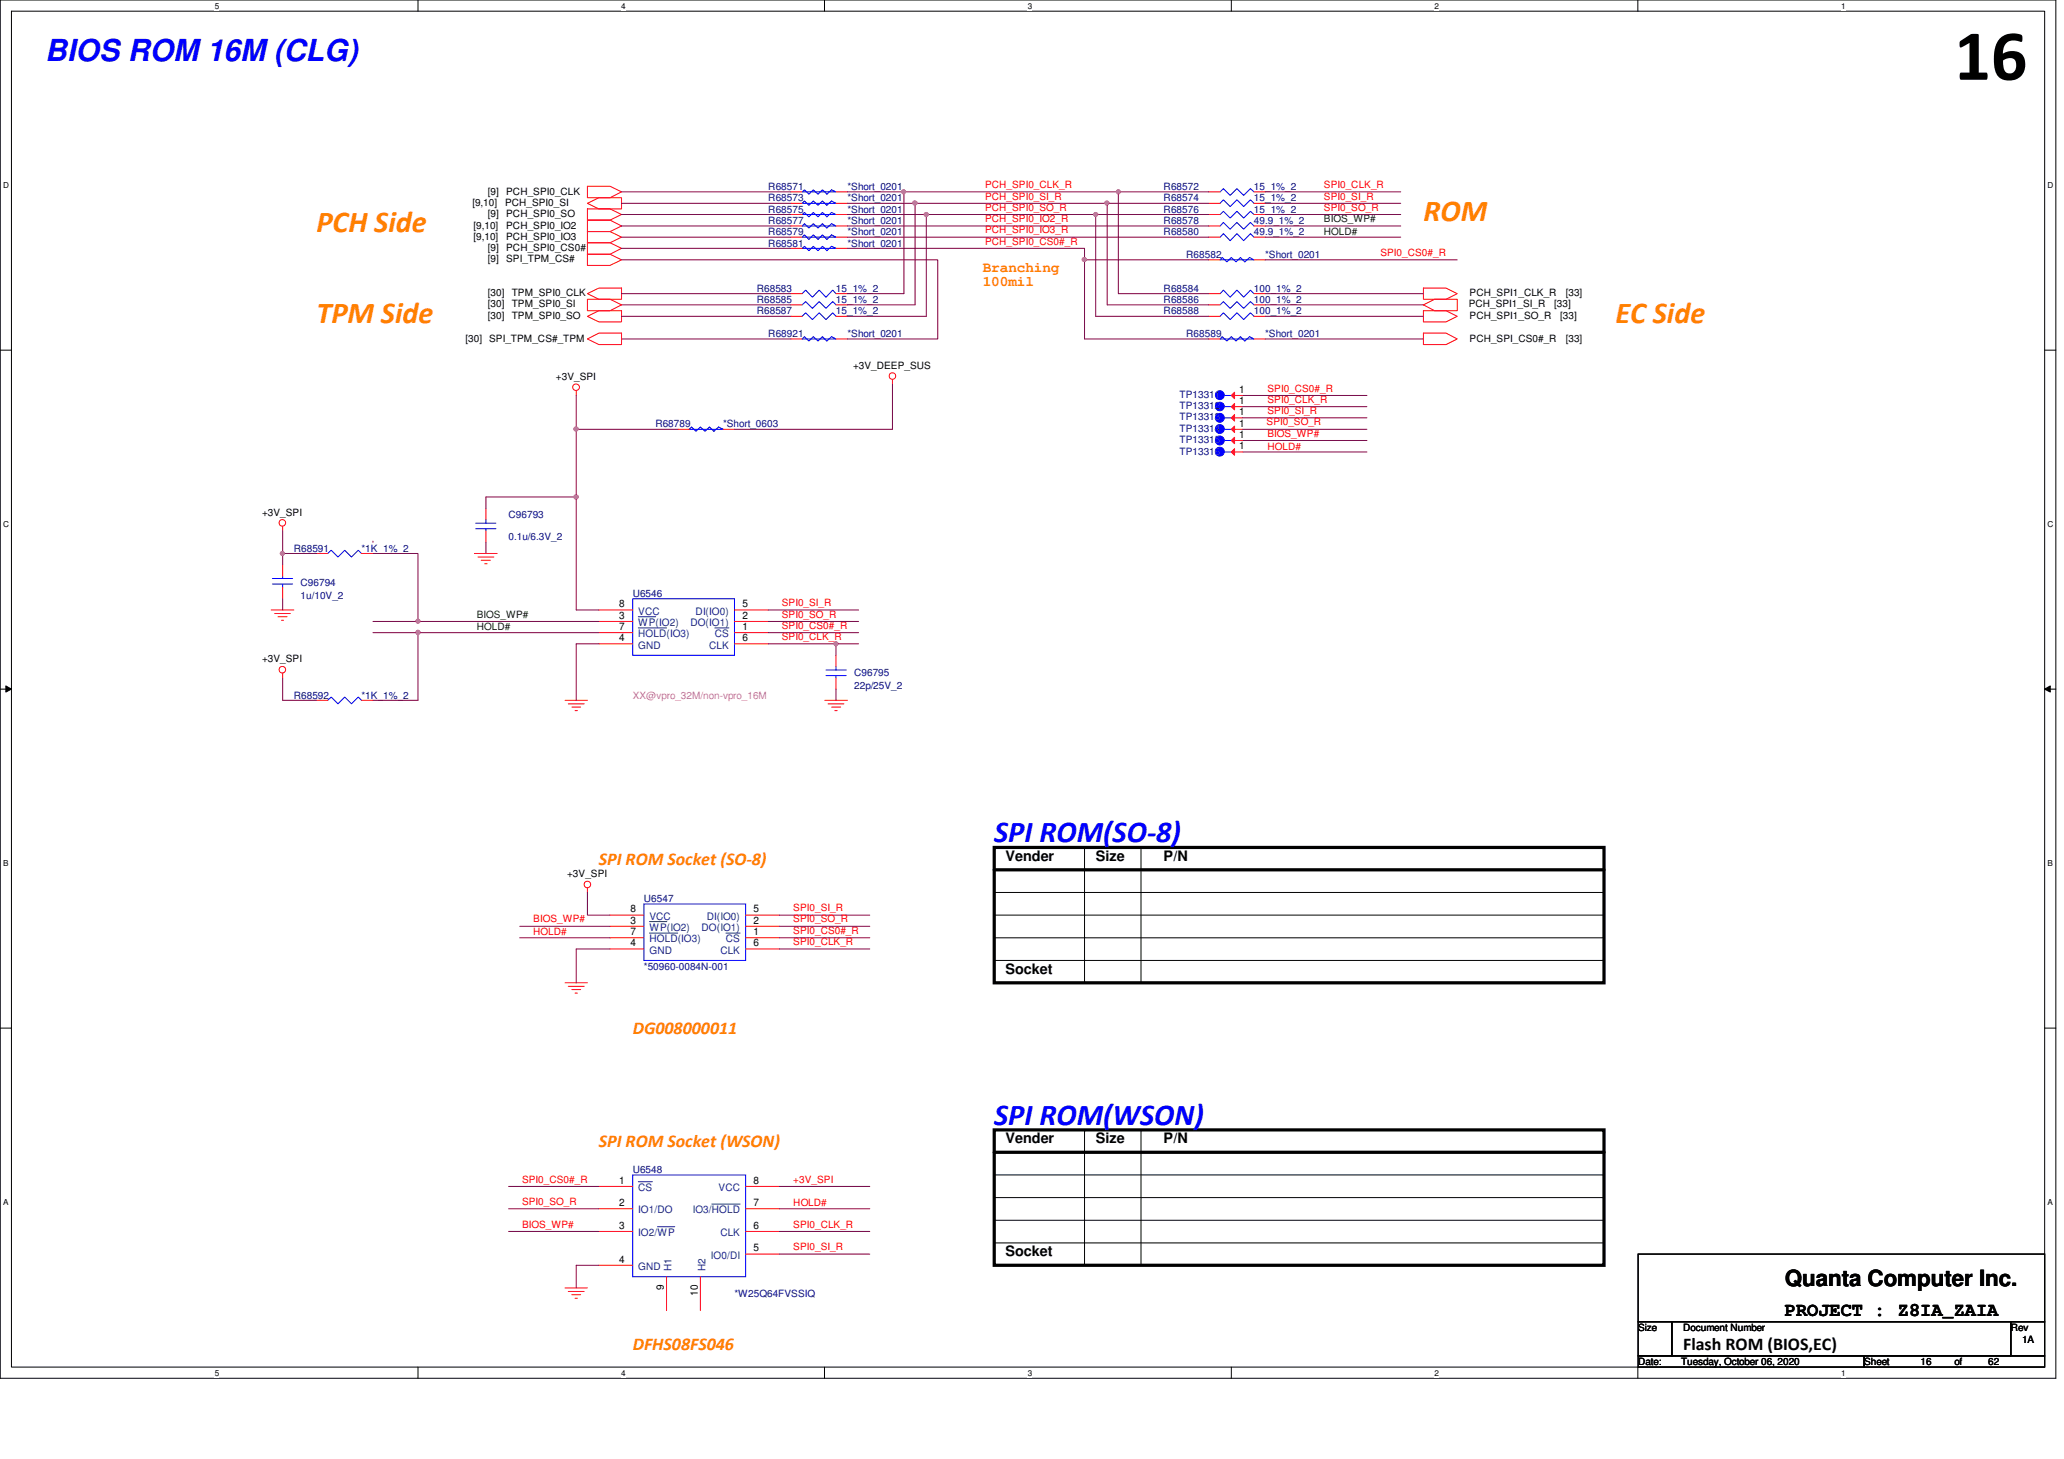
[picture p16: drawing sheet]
<svg xmlns="http://www.w3.org/2000/svg" width="297mm" height="210mm" viewBox="0 0 297 210" stroke-linecap="round" stroke-linejoin="round" font-family="sans-serif">
<defs><g id="words">
<text font-size="10.4" x="281.3" y="11.5">16</text>
<g font-size="4.4" fill="#00f">
<text x="6.5" y="8.8">BIOS ROM 16M (CLG)</text>
<text x="143.1" y="121.2">SPI ROM(SO-8)</text>
<text x="143.1" y="161.8">SPI ROM(WSON)</text>
</g>
<g font-size="4.4" fill="#ff8000">
<text x="45.5" y="33.4">PCH Side</text>
<text x="204.8" y="31.7">ROM</text>
<text x="45.5" y="46.4">TPM Side</text>
<text x="232.5" y="46.4">EC Side</text>
</g>
<text font-size="3.2" x="256.9" y="185">Quanta Computer Inc.</text>
<text font-size="2.8" x="256.9" y="189.3">PROJECT : Z8IA_ZAIA</text>
<g font-size="2.6" fill="#ff8000">
<text x="86.2" y="124.4">SPI ROM Socket (SO-8)</text>
<text x="91.1" y="148.8">DG008000011</text>
<text x="86.2" y="165">SPI ROM Socket (WSON)</text>
<text x="91.1" y="194.3">DFHS08FS046</text>
</g>
<text font-size="2.6" x="242.2" y="194.3">Flash ROM (BIOS,EC)</text>
<g font-size="2.1" fill="#ff8000">
<text x="141.4" y="39.1">Branching</text>
<text x="141.4" y="41.1">100mil</text>
</g>
<g font-size="2.1">
<text x="144.7" y="123.8">Vender</text>
<text x="157.7" y="123.8">Size</text>
<text x="167.5" y="123.8">P/N</text>
<text x="144.7" y="140.1">Socket</text>
<text x="144.7" y="164.5">Vender</text>
<text x="157.7" y="164.5">Size</text>
<text x="167.5" y="164.5">P/N</text>
<text x="144.7" y="180.7">Socket</text>
</g>
<g font-size="1.5">
<text x="178.3" y="59.7">1</text>
<text x="178.3" y="56.5">1</text>
<text x="178.3" y="58.1">1</text>
<text x="178.3" y="64.6">1</text>
<text x="178.3" y="63">1</text>
<text x="178.3" y="61.4">1</text>
<text x="89.1" y="87.4">8</text>
<text x="89.1" y="89">3</text>
<text x="106.8" y="87.4">5</text>
<text x="106.8" y="89">2</text>
<text x="89.1" y="92.2">4</text>
<text x="89.1" y="90.6">7</text>
<text x="106.8" y="90.6">1</text>
<text x="106.8" y="92.2">6</text>
<text x="90.7" y="131.3">8</text>
<text x="108.5" y="131.3">5</text>
<text x="90.7" y="136.1">4</text>
<text x="90.7" y="134.5">7</text>
<text x="90.7" y="132.9">3</text>
<text x="108.5" y="134.5">1</text>
<text x="108.5" y="136.1">6</text>
<text x="108.5" y="132.9">2</text>
<text x="89.1" y="173.5">2</text>
<text x="89.1" y="170.3">1</text>
<text x="108.5" y="173.5">7</text>
<text x="108.5" y="170.3">8</text>
<text x="89.1" y="176.8">3</text>
<text x="108.5" y="176.8">6</text>
<text x="89.1" y="181.7">4</text>
<text x="95.5" y="185.6" transform="rotate(-90 95.5 185.6)">9</text>
<text x="108.5" y="180">5</text>
<text x="100.4" y="186.4" transform="rotate(-90 100.4 186.4)">10</text>
</g>
<g font-size="1.5" fill="#004080">
<text x="91.9" y="88.4">VCC</text>
<text x="100.1" y="88.4">DI(IO0)</text>
<text x="91.9" y="91.7">HOLD(IO3)</text>
<text x="91.9" y="93.3">GND</text>
<text x="91.9" y="90.1">WP(IO2)</text>
<text x="99.4" y="90.1">DO(IO1)</text>
<text x="102.1" y="93.3">CLK</text>
<text x="102.9" y="91.7">CS</text>
<text x="93.5" y="135.6">HOLD(IO3)</text>
<text x="93.5" y="137.2">GND</text>
<text x="93.5" y="132.3">VCC</text>
<text x="93.5" y="133.9">WP(IO2)</text>
<text x="101" y="133.9">DO(IO1)</text>
<text x="101.7" y="132.3">DI(IO0)</text>
<text x="103.7" y="137.2">CLK</text>
<text x="104.5" y="135.6">CS</text>
<text x="91.9" y="171.4">CS</text>
<text x="103.4" y="171.4">VCC</text>
<text x="91.9" y="177.8">IO2/WP</text>
<text x="91.9" y="174.6">IO1/DO</text>
<text x="99.7" y="174.6">IO3/HOLD</text>
<text x="103.7" y="177.8">CLK</text>
<text x="91.9" y="182.7">GND</text>
<text x="96.6" y="182.9" transform="rotate(-90 96.6 182.9)">H1</text>
<text x="101.5" y="182.9" transform="rotate(-90 101.5 182.9)">H2</text>
<text x="102.3" y="181.1">IO0/DI</text>
</g>
<g font-size="1.4">
<text x="68" y="29.6">[9,10]</text>
<text x="70.2" y="28">[9]</text>
<text x="72.7" y="29.6">PCH_SPI0_SI</text>
<text x="72.9" y="28">PCH_SPI0_CLK</text>
<text x="68.2" y="32.9">[9,10]</text>
<text x="68.2" y="34.5">[9,10]</text>
<text x="70.2" y="31.2">[9]</text>
<text x="72.9" y="31.2">PCH_SPI0_SO</text>
<text x="72.9" y="32.9">PCH_SPI0_IO2</text>
<text x="72.9" y="34.5">PCH_SPI0_IO3</text>
<text x="70.2" y="36.1">[9]</text>
<text x="70.2" y="37.8">[9]</text>
<text x="72.9" y="36.1">PCH_SPI0_CS0#</text>
<text x="72.9" y="37.8">SPI_TPM_CS#</text>
<text x="70.2" y="42.6">[30]</text>
<text x="70.2" y="45.9">[30]</text>
<text x="70.2" y="44.2">[30]</text>
<text x="73.7" y="42.6">TPM_SPI0_CLK</text>
<text x="73.7" y="45.9">TPM_SPI0_SO</text>
<text x="73.7" y="44.2">TPM_SPI0_SI</text>
<text x="211.4" y="44.2">PCH_SPI1_SI_R</text>
<text x="211.5" y="42.6">PCH_SPI1_CLK_R</text>
<text x="211.5" y="45.9">PCH_SPI1_SO_R</text>
<text x="223.7" y="44.2">[33]</text>
<text x="224.5" y="45.9">[33]</text>
<text x="225.3" y="42.6">[33]</text>
<text x="67" y="49.1">[30] SPI_TPM_CS#_TPM</text>
<text x="122.8" y="53">+3V_DEEP_SUS</text>
<text x="211.5" y="49.1">PCH_SPI_CS0#_R</text>
<text x="225.3" y="49.1">[33]</text>
<text x="80" y="54.7">+3V_SPI</text>
<text x="37.7" y="74.2">+3V_SPI</text>
<text x="37.7" y="95.3">+3V_SPI</text>
<text x="81.6" y="126.2">+3V_SPI</text>
<text x="235.7" y="191.5">Size</text>
<text x="242.2" y="191.5">Document Number</text>
<text x="289.4" y="191.5">Rev</text>
<text x="235.7" y="196.4">Date:</text>
<text x="241.9" y="196.4">Tuesday, October 06, 2020</text>
<text x="268.3" y="196.4">Sheet</text>
<text x="276.4" y="196.4">16</text>
<text x="281.3" y="196.4">of</text>
<text x="286.1" y="196.4">62</text>
<text x="291" y="193.2">1A</text>
</g>
<g font-size="1.4" fill="#000080">
<text x="110.6" y="29">R68573</text>
<text x="110.6" y="27.3">R68571</text>
<text x="122" y="29">*Short_0201</text>
<text x="122" y="27.3">*Short_0201</text>
<text x="167.5" y="27.3">R68572</text>
<text x="167.5" y="29">R68574</text>
<text x="180.5" y="27.3">15_1%_2</text>
<text x="180.5" y="29">15_1%_2</text>
<text x="110.6" y="35.5">R68581</text>
<text x="110.6" y="33.9">R68579</text>
<text x="110.6" y="32.2">R68577</text>
<text x="110.6" y="30.6">R68575</text>
<text x="122" y="35.5">*Short_0201</text>
<text x="122" y="33.9">*Short_0201</text>
<text x="122" y="32.2">*Short_0201</text>
<text x="122" y="30.6">*Short_0201</text>
<text x="167.5" y="32.2">R68578</text>
<text x="167.5" y="33.9">R68580</text>
<text x="167.5" y="30.6">R68576</text>
<text x="180.5" y="32.2">49.9_1%_2</text>
<text x="180.5" y="33.9">49.9_1%_2</text>
<text x="180.5" y="30.6">15_1%_2</text>
<text x="108.9" y="42">R68583</text>
<text x="120.3" y="42">15_1%_2</text>
<text x="167.5" y="42">R68584</text>
<text x="170.7" y="37.1">R68582</text>
<text x="180.5" y="42">100_1%_2</text>
<text x="182.1" y="37.1">*Short_0201</text>
<text x="108.9" y="43.6">R68585</text>
<text x="108.9" y="45.2">R68587</text>
<text x="120.3" y="43.6">15_1%_2</text>
<text x="120.3" y="45.2">15_1%_2</text>
<text x="167.5" y="45.2">R68588</text>
<text x="167.5" y="43.6">R68586</text>
<text x="180.5" y="45.2">100_1%_2</text>
<text x="180.5" y="43.6">100_1%_2</text>
<text x="110.6" y="48.5">R68921</text>
<text x="122" y="48.5">*Short_0201</text>
<text x="170.7" y="48.5">R68589</text>
<text x="182.1" y="48.5">*Short_0201</text>
<text x="169.8" y="57.3">TP13311</text>
<text x="169.8" y="58.9">TP13312</text>
<text x="94.3" y="61.5">R68789</text>
<text x="104.1" y="61.5">*Short_0603</text>
<text x="169.8" y="65.4">TP13316</text>
<text x="169.8" y="60.5">TP13313</text>
<text x="169.8" y="63.8">TP13315</text>
<text x="169.8" y="62.1">TP13314</text>
<text x="73.2" y="74.5">C96793</text>
<text x="73.2" y="77.7">0.1u/6.3V_2</text>
<text x="42.3" y="79.4">R68591</text>
<text x="52" y="79.4">*1K_1%_2</text>
<text x="43.3" y="84.2">C96794</text>
<text x="43.3" y="86.2">1u/10V_2</text>
<text x="91.1" y="85.9">U6546</text>
<text x="42.3" y="100.5">R68592</text>
<text x="52" y="100.5">*1K_1%_2</text>
<text x="122.9" y="97.2">C96795</text>
<text x="122.9" y="99.2">22p/25V_2</text>
<text x="92.7" y="129.8">U6547</text>
<text x="92.7" y="139.5">*50960-0084N-001</text>
<text x="91.1" y="168.8">U6548</text>
<text x="105.7" y="186.6">*W25Q64FVSSIQ</text>
</g>
<g font-size="1.4" fill="#f00">
<text x="141.8" y="27.1">PCH_SPI0_CLK_R</text>
<text x="141.8" y="28.7">PCH_SPI0_SI_R</text>
<text x="190.5" y="27.1">SPI0_CLK_R</text>
<text x="190.5" y="28.7">SPI0_SI_R</text>
<text x="141.8" y="32">PCH_SPI0_IO2_R</text>
<text x="141.8" y="33.6">PCH_SPI0_IO3_R</text>
<text x="141.8" y="35.2">PCH_SPI0_CS0#_R</text>
<text x="141.8" y="30.3">PCH_SPI0_SO_R</text>
<text x="190.5" y="30.3">SPI0_SO_R</text>
<text x="198.7" y="36.8">SPI0_CS0#_R</text>
<text x="182.4" y="59.6">SPI0_SI_R</text>
<text x="182.4" y="58">SPI0_CLK_R</text>
<text x="182.4" y="56.3">SPI0_CS0#_R</text>
<text x="182.3" y="61.2">SPI0_SO_R</text>
<text x="182.4" y="64.7">HOLD#</text>
<text x="182.4" y="62.8">BIOS_WP#</text>
<text x="112.5" y="88.9">SPI0_SO_R</text>
<text x="112.5" y="87.2">SPI0_SI_R</text>
<text x="112.5" y="90.5">SPI0_CS0#_R</text>
<text x="112.5" y="92.1">SPI0_CLK_R</text>
<text x="114.2" y="131.1">SPI0_SI_R</text>
<text x="76.7" y="134.6">HOLD#</text>
<text x="76.7" y="132.7">BIOS_WP#</text>
<text x="114.2" y="136">SPI0_CLK_R</text>
<text x="114.2" y="134.4">SPI0_CS0#_R</text>
<text x="114.2" y="132.7">SPI0_SO_R</text>
<text x="75.1" y="170.1">SPI0_CS0#_R</text>
<text x="75.1" y="173.4">SPI0_SO_R</text>
<text x="114.2" y="173.6">HOLD#</text>
<text x="114.2" y="170.1">+3V_SPI</text>
<text x="75.1" y="176.6">BIOS_WP#</text>
<text x="114.2" y="176.6">SPI0_CLK_R</text>
<text x="114.2" y="179.9">SPI0_SI_R</text>
</g>
<g font-size="1.4" fill="#004000">
<text x="190.5" y="33.8">HOLD#</text>
<text x="190.5" y="32">BIOS_WP#</text>
<text x="68.6" y="88.9">BIOS_WP#</text>
<text x="68.6" y="90.7">HOLD#</text>
</g>
<text font-size="1.4" fill="#f0f" x="91.1" y="100.5">XX@vpro_32M/non-vpro_16M</text>
<g font-size="1.2">
<text x="30.9" y="1.2">5</text>
<text x="89.4" y="1.2">4</text>
<text x="147.9" y="1.2">3</text>
<text x="206.5" y="1.2">2</text>
<text x="265" y="1.2">1</text>
<text x=".5" y="27.1">D</text>
<text x="294.7" y="27.1">D</text>
<text x=".5" y="75.8">C</text>
<text x="294.7" y="75.8">C</text>
<text x=".5" y="124.6">B</text>
<text x="294.7" y="124.6">B</text>
<text x=".5" y="173.4">A</text>
<text x="294.7" y="173.4">A</text>
<text x="30.9" y="197.9">5</text>
<text x="89.4" y="197.9">4</text>
<text x="147.9" y="197.9">3</text>
<text x="206.5" y="197.9">2</text>
<text x="265" y="197.9">1</text>
</g>
</g></defs>
<path d="M0 0h295.9v198.3h-295.9zM1.6 1.6h292.7v195.1h-292.7z" fill="none" stroke="#000" stroke-width=".14"/>
<g fill="#fff">
<path d="M30.9 .2h.6v1.3h-.6z"/>
<path d="M30.9 196.8h.6v1.4h-.6z"/>
</g>
<path d="M60.2 0v1.6M60.2 196.7v1.6" fill="none" stroke="#000" stroke-width=".14"/>
<g fill="#fff">
<path d="M89.4 .2h.6v1.3h-.6z"/>
<path d="M89.4 196.8h.6v1.4h-.6z"/>
</g>
<path d="M118.7 0v1.6M118.7 196.7v1.6" fill="none" stroke="#000" stroke-width=".14"/>
<g fill="#fff">
<path d="M147.9 .2h.6v1.3h-.6z"/>
<path d="M147.9 196.8h.6v1.4h-.6z"/>
</g>
<path d="M177.2 0v1.6M177.2 196.7v1.6" fill="none" stroke="#000" stroke-width=".14"/>
<g fill="#fff">
<path d="M206.5 .2h.5v1.3h-.5z"/>
<path d="M206.5 196.8h.5v1.4h-.5z"/>
</g>
<path d="M235.7 0v1.6M235.7 196.7v1.6" fill="none" stroke="#000" stroke-width=".14"/>
<g fill="#fff">
<path d="M265 .2h.6v1.3h-.6z"/>
<path d="M265 196.8h.6v1.4h-.6z"/>
<path d="M.5 26h.8v1.3h-.8z"/>
<path d="M294.7 26h.8v1.3h-.8z"/>
<path d="M.5 74.8h.8v1.3h-.8z"/>
<path d="M294.7 74.8h.8v1.3h-.8z"/>
</g>
<path d="M0 50.4h1.6M294.3 50.4h1.6" fill="none" stroke="#000" stroke-width=".14"/>
<g fill="#fff">
<path d="M.5 123.5h.7v1.3h-.7z"/>
<path d="M294.7 123.5h.7v1.3h-.7z"/>
</g>
<path d="M0 99.1h1.6M.8 98.7l.8 .4-.8 .5zM294.3 99.1h1.6M294.3 99.1l.8-.4v.9z" fill="none" stroke="#000" stroke-width=".14"/>
<path d="M.8 98.7l.8 .4-.8 .5zM294.3 99.1l.8-.4v.9z" fill="#000"/>
<g fill="#fff">
<path d="M.5 172.3h.7v1.3h-.7z"/>
<path d="M294.7 172.3h.7v1.3h-.7z"/>
</g>
<g fill="none" stroke="#000" stroke-width=".14">
<path d="M143.1 138.2h87.7M143.1 134.9h87.7M143.1 131.7h87.7M143.1 128.4h87.7M156.1 121.9v19.5M164.2 121.9v19.5M0 147.9h1.6M294.3 147.9h1.6M143.1 178.8h87.7M143.1 175.6h87.7M143.1 172.3h87.7M143.1 169h87.7"/>
<path d="M156.1 162.6v19.4M164.2 162.6v19.4M235.8 180.4h58.5v9.8h-58.5zM235.8 190.2h4.8v4.9h-4.8zM235.8 195.1h32.5v1.6h-32.5zM240.6 190.2h48.8v4.9h-48.8zM268.3 195.1h26v1.6h-26zM289.4 190.2h4.9v4.9h-4.9z"/>
</g>
<path d="M143.1 121.9h87.7v19.5h-87.7zM143.1 125.1h87.7M143.1 162.6h87.7v19.4h-87.7zM143.1 165.8h87.7" fill="none" stroke="#000" stroke-width=".47"/>
<g fill="none" stroke="#f00" stroke-width=".14">
<path d="M84.5 26.8h3.3l1.6 .8-1.6 .8h-3.3zM84.5 29.3l1.7-.9h3.2v1.7h-3.2zM84.5 30.1h3.3l1.6 .8-1.6 .8h-3.3zM84.5 31.7h3.3l1.6 .8-1.6 .8h-3.3zM84.5 33.3h3.3l1.6 .8-1.6 .8h-3.3zM84.5 34.9h3.3l1.6 .8-1.6 .9h-3.3zM84.5 36.6h3.3l1.6 .8-1.6 .8h-3.3zM113.8 29.3h1.6M113.8 35.7h1.6M120.3 29.3h1.7M120.3 35.7h1.7M173.9 27.6h1.7"/>
<path d="M173.9 32.5h1.7M180.5 27.6h1.6M180.5 32.5h1.6M82.9 56.2v.7M84.5 42.2l1.7-.8h3.2v1.7h-3.2zM84.5 45.5l1.7-.8h3.2v1.6h-3.2zM84.5 43.1h3.3l1.6 .8-1.6 .8h-3.3zM84.5 48.8l1.7-.9h3.2v1.7h-3.2zM128.4 54.6v.6M173.9 42.2h1.7M173.9 45.5h1.7M180.5 42.2h1.6"/>
<path d="M180.5 45.5h1.6M204.8 41.4h3.3l1.6 .8-1.6 .9h-3.3zM204.8 43.9l1.7-.8h3.2v1.6h-3.2zM204.8 44.7h3.3l1.6 .8-1.6 .8h-3.3zM204.8 47.9h3.3l1.6 .9-1.6 .8h-3.3zM40.7 75.7v.7M45.5 79.6h1.7M52 79.6h1.7M68.3 79.6h3.2M39 87.8h3.3M39.5 88.3h2.3M40 88.7h1.3"/>
<path d="M40.5 89.2h.3M40.7 96.9v.6M68.8 80.1h2.3M69.3 80.6h1.3M69.8 81.1h.3M86.2 91h4.9M86.2 92.6h4.9M86.2 87.8h4.9M86.2 89.4h4.9M105.7 91h4.9M105.7 92.6h4.9M105.7 87.8h4.9"/>
<path d="M105.7 89.4h4.9M120.3 97.5v1.6M120.3 94.3v1.6M81.3 100.8h3.2M81.8 101.3h2.3M82.3 101.7h1.3M82.8 102.2h.3M118.7 100.8h3.3M119.2 101.3h2.3M119.7 101.7h1.3M120.1 102.2h.4M84.5 127.8v.6"/>
<path d="M81.3 141.4h3.2M81.8 141.9h2.3M82.3 142.4h1.3M82.8 142.9h.3M81.3 185.3h3.2M81.8 185.8h2.3M82.3 186.3h1.3M82.8 186.8h.3"/>
<circle cx="82.9" cy="55.7" r=".48"/>
<circle cx="128.4" cy="54.1" r=".47"/>
<circle cx="40.6" cy="75.2" r=".47"/>
<circle cx="40.6" cy="96.3" r=".47"/>
<circle cx="84.5" cy="127.2" r=".47"/>
</g>
<path d="M115.4 29.3l.4-.4 .6 .6 .6-.6 .7 .6 .7-.6 .6 .6 .7-.6 .6 .4zM115.4 35.7l.4-.3 .6 .7 .6-.7 .7 .7 .7-.7 .6 .7 .7-.7 .6 .3zM175.6 32.5l.5-.5 .9 1 1-1 1 1 1-1 .5 .5M175.6 27.6l.5-.5 .9 1 1-1 1 1 1-1 .5 .5M175.6 42.2l.5-.5 .9 1.1 1-1.1 1 1.1 1-1.1 .5 .5M175.6 45.5l.5-.5 .9 1 1-1 1 1 1-1 .5 .5M47.2 79.6l.5-.4 .9 .9 1-.9 1 .9 1-.9 .4 .4M91.1 86.1h14.6v8.2h-14.6zM118.9 96.4h2.9M118.9 97.2h2.9M120.3 97.2v.3M120.3 95.9v.5" fill="none" stroke="#00f" stroke-width=".14"/>
<path d="M91.9 90.3h4M91.9 88.7h2.5M102.9 90.3h2" fill="none" stroke="#004080" stroke-width=".14"/>
<circle cx="175.5" cy="65" r=".64" fill="#00f"/>
<g fill="none" stroke="#00f" stroke-width=".14">
<path d="M176.2 65h1"/>
<circle cx="175.5" cy="65" r=".64"/>
</g>
<path d="M177.2 65l.5-.4v.9z" fill="#f00"/>
<g fill="none" stroke="#f00" stroke-width=".14">
<path d="M173.9 29.3h1.7M180.5 29.3h1.6M173.9 48.8h1.7M180.5 48.8h1.6M177.2 65l.5-.4v.9zM177.2 65h1.7M86.2 177.2h4.9M86.2 170.7h4.9M86.2 173.9h4.9M107.3 177.2h4.9M107.3 170.7h4.9M107.3 173.9h4.9"/>
<path d="M86.2 182h4.9M95.9 183.7v4.9M100.8 183.7v4.9M107.3 180.4h4.9"/>
</g>
<path d="M175.6 29.3l.5-.6 .9 1 1-1 1 1 1-1 .5 .6M175.9 48.4l.7 .7 .6-.7 .7 .7 .6-.7 .7 .7 .6-.7 .7 .4h-4.9zM91.1 169h16.2v14.7h-16.2z" fill="none" stroke="#00f" stroke-width=".14"/>
<path d="M91.9 170h2M94.6 176.5h2.5M102.4 173.2h4.1" fill="none" stroke="#004080" stroke-width=".14"/>
<circle cx="175.5" cy="60.1" r=".64" fill="#00f"/>
<g fill="none" stroke="#00f" stroke-width=".14">
<path d="M176.2 60.1h1"/>
<circle cx="175.5" cy="60.1" r=".64"/>
</g>
<path d="M177.2 60.1l.5-.5v1z" fill="#f00"/>
<g fill="none" stroke="#f00" stroke-width=".14">
<path d="M113.8 27.6h1.6M113.8 34.1h1.6M120.3 27.6h1.7M120.3 34.1h1.7M173.9 34.1h1.7M173.9 30.9h1.7M180.5 34.1h1.6M180.5 30.9h1.6M113.8 43.9h1.6M120.3 43.9h1.7M177.2 60.1l.5-.5v1zM177.2 60.1h1.7"/>
<path d="M45.5 100.8h1.7M52 100.8h1.7M87.8 134.9h4.9M87.8 136.5h4.9M87.8 131.7h4.9M87.8 133.3h4.9M107.3 134.9h4.9M107.3 136.5h4.9M107.3 131.7h4.9M107.3 133.3h4.9"/>
</g>
<path d="M115.4 27.6l.4-.3 .6 .6 .6-.6 .7 .6 .7-.6 .6 .6 .7-.6 .6 .3zM115.4 34.1l.4-.3 .6 .7 .6-.7 .7 .7 .7-.7 .6 .7 .7-.7 .6 .3zM175.6 34.1l.5-.5 .9 1 1-1 1 1 1-1 .5 .5M175.6 30.9l.5-.5 .9 1 1-1 1 1 1-1 .5 .5M115.4 43.9l.5-.5 1 1 1-1 1 1 .9-1 .5 .5M47.2 100.8l.5-.5 .9 1 1-1 1 1 1-1 .4 .5M92.7 130h14.6v8.2h-14.6z" fill="none" stroke="#00f" stroke-width=".14"/>
<path d="M93.5 134.2h4M93.5 132.6h2.5M104.5 134.2h2" fill="none" stroke="#004080" stroke-width=".14"/>
<circle cx="175.5" cy="56.9" r=".64" fill="#00f"/>
<g fill="none" stroke="#00f" stroke-width=".14">
<path d="M176.2 56.9h1"/>
<circle cx="175.5" cy="56.9" r=".64"/>
</g>
<path d="M177.2 56.9l.5-.5v1z" fill="#f00"/>
<path d="M173.9 37.4h1.7M180.5 37.4h1.6M113.8 42.2h1.6M113.8 45.5h1.6M120.3 42.2h1.7M120.3 45.5h1.7M177.2 56.9l.5-.5v1zM177.2 56.9h1.7" fill="none" stroke="#f00" stroke-width=".14"/>
<path d="M175.9 37l.7 .7 .6-.7 .7 .7 .6-.7 .7 .7 .6-.7 .7 .4h-4.9zM115.4 42.2l.5-.5 1 1.1 1-1.1 1 1.1 .9-1.1 .5 .5M115.4 45.5l.5-.5 1 1 1-1 1 1 .9-1 .5 .5" fill="none" stroke="#00f" stroke-width=".14"/>
<circle cx="175.5" cy="63.4" r=".64" fill="#00f"/>
<g fill="none" stroke="#00f" stroke-width=".14">
<path d="M176.2 63.4h1"/>
<circle cx="175.5" cy="63.4" r=".64"/>
</g>
<path d="M177.2 63.4l.5-.5v.9z" fill="#f00"/>
<path d="M177.2 63.4l.5-.5v.9zM177.2 63.4h1.7" fill="none" stroke="#f00" stroke-width=".14"/>
<circle cx="175.6" cy="58.5" r=".63" fill="#00f"/>
<g fill="none" stroke="#00f" stroke-width=".14">
<path d="M176.2 58.5h1"/>
<circle cx="175.6" cy="58.5" r=".63"/>
</g>
<path d="M177.2 58.5l.5-.5v1z" fill="#f00"/>
<g fill="none" stroke="#f00" stroke-width=".14">
<path d="M113.8 32.5h1.6M113.8 30.9h1.6M120.3 32.5h1.7M120.3 30.9h1.7M113.8 48.8h1.6M120.3 48.8h1.7M177.2 58.5l.5-.5v1zM177.2 58.5h1.7M69.9 76.4v1.6M69.9 73.2v1.6M97.6 61.8h1.6M104.1 61.8h1.6"/>
<path d="M40.7 81.3v1.6M40.7 84.5v1.6"/>
</g>
<path d="M115.4 32.5l.4-.3 .6 .6 .6-.6 .7 .6 .7-.6 .6 .6 .7-.6 .6 .3zM115.4 30.9l.4-.3 .6 .6 .6-.6 .7 .6 .7-.6 .6 .6 .7-.6 .6 .3zM115.4 48.8l.4-.4 .6 .7 .6-.7 .7 .7 .7-.7 .6 .7 .7-.7 .6 .4zM68.4 75.3h3M68.4 76.1h3M69.9 76.1v.3M69.9 74.8v.5M99.2 61.8l.3-.4 .7 .7 .6-.7 .7 .7 .6-.7 .6 .7 .7-.7 .7 .4zM39.2 84h2.9M39.2 83.2h2.9M40.7 82.9v.3M40.7 84v.5" fill="none" stroke="#00f" stroke-width=".14"/>
<circle cx="175.5" cy="61.7" r=".64" fill="#00f"/>
<g fill="none" stroke="#00f" stroke-width=".14">
<path d="M176.2 61.8h1"/>
<circle cx="175.5" cy="61.7" r=".64"/>
</g>
<path d="M177.2 61.8l.5-.5v.9z" fill="#f00"/>
<path d="M173.9 43.9h1.7M180.5 43.9h1.6M177.2 61.8l.5-.5v.9zM177.2 61.8h1.7" fill="none" stroke="#f00" stroke-width=".14"/>
<path d="M175.6 43.9l.5-.5 .9 1 1-1 1 1 1-1 .5 .5" fill="none" stroke="#00f" stroke-width=".14"/>
<path d="M82.9 56.9v4.9M178.9 58.5h17.8M178.9 56.9h17.8M178.9 60.1h17.8M178.9 65h17.8M178.9 63.4h17.8M178.9 61.8h17.8M60.2 91v9.8M120.3 99.1v1.7" fill="none" stroke="#800040" stroke-width=".14"/>
<circle cx="60.1" cy="91" r=".31" fill="#f0f"/>
<circle cx="60.1" cy="91" r=".31" fill="none" stroke="#f0f" stroke-width=".14"/>
<path d="M89.4 27.6h24.4M89.4 29.3h24.4M89.4 30.9h24.4M89.4 32.5h24.4M89.4 34.1h24.4M89.4 35.7h24.4M40.7 76.4v4.9M53.7 77.9v.1M53.7 79.6h6.5v9.8M53.7 100.8h6.5" fill="none" stroke="#800040" stroke-width=".14"/>
<circle cx="40.6" cy="79.6" r=".3" fill="#f0f"/>
<circle cx="40.6" cy="79.6" r=".3" fill="none" stroke="#f0f" stroke-width=".14"/>
<path d="M82.9 71.5h-13v1.7M40.7 86.1v1.7M40.7 97.5v3.3" fill="none" stroke="#800040" stroke-width=".14"/>
<circle cx="82.9" cy="71.5" r=".31" fill="#f0f"/>
<circle cx="82.9" cy="71.5" r=".31" fill="none" stroke="#f0f" stroke-width=".14"/>
<g fill="none" stroke="#800040" stroke-width=".14">
<path d="M122 32.5h51.9M122 34.1h51.9M122 35.7h34.1M122 30.9h11.3M122 29.3h9.7M122 27.6h8.1M130.1 27.6h30.8M130.1 27.6v14.6h-8.1M182.1 34.1h19.5M182.1 32.5h19.5M182.1 27.6h19.5M182.1 29.3h19.5"/>
<path d="M182.1 30.9h19.5M182.1 37.4h27.6M89.4 42.2h24.4M89.4 43.9h24.4M89.4 45.5h24.4M69.9 78v1.6"/>
</g>
<circle cx="160.9" cy="27.6" r=".3" fill="#f0f"/>
<circle cx="160.9" cy="27.6" r=".3" fill="none" stroke="#f0f" stroke-width=".14"/>
<circle cx="130" cy="27.6" r=".3" fill="#f0f"/>
<circle cx="130" cy="27.6" r=".3" fill="none" stroke="#f0f" stroke-width=".14"/>
<path d="M159.3 29.3h-27.6v14.6" fill="none" stroke="#800040" stroke-width=".14"/>
<circle cx="159.3" cy="29.2" r=".3" fill="#f0f"/>
<circle cx="159.3" cy="29.2" r=".3" fill="none" stroke="#f0f" stroke-width=".14"/>
<circle cx="131.7" cy="29.2" r=".31" fill="#f0f"/>
<circle cx="131.7" cy="29.2" r=".31" fill="none" stroke="#f0f" stroke-width=".14"/>
<path d="M157.7 30.9h-24.4v14.6" fill="none" stroke="#800040" stroke-width=".14"/>
<circle cx="157.7" cy="30.9" r=".3" fill="#f0f"/>
<circle cx="157.7" cy="30.9" r=".3" fill="none" stroke="#f0f" stroke-width=".14"/>
<circle cx="133.3" cy="30.9" r=".3" fill="#f0f"/>
<circle cx="133.3" cy="30.9" r=".3" fill="none" stroke="#f0f" stroke-width=".14"/>
<g fill="none" stroke="#800040" stroke-width=".14">
<path d="M122 45.5h11.3M122 43.9h9.7M156.1 48.8h17.8M157.7 45.5h16.2M159.3 43.9h14.6M160.9 42.2h13M182.1 42.2h22.7M182.1 48.8h22.7M182.1 43.9h22.7M182.1 45.5h22.7M86.2 92.6h-3.3v8.2M110.6 91h13"/>
<path d="M110.6 89.4h13M110.6 87.8h13M110.6 92.6h9.7"/>
</g>
<circle cx="120.3" cy="92.6" r=".3" fill="#f0f"/>
<circle cx="120.3" cy="92.6" r=".3" fill="none" stroke="#f0f" stroke-width=".14"/>
<path d="M53.7 89.4h32.5M123.6 92.6h-3.3v1.7" fill="none" stroke="#800040" stroke-width=".14"/>
<circle cx="60.2" cy="89.4" r=".3" fill="#f0f"/>
<circle cx="60.2" cy="89.4" r=".3" fill="none" stroke="#f0f" stroke-width=".14"/>
<path d="M156.1 37.4v11.4M128.4 55.2v6.6M40.7 79.6h4.8M53.7 91h32.5M82.9 87.8h3.3M40.7 100.8h4.8M112.2 173.9h13M86.2 182h-3.3v3.3" fill="none" stroke="#800040" stroke-width=".14"/>
<circle cx="156.1" cy="37.3" r=".31" fill="#f0f"/>
<circle cx="156.1" cy="37.3" r=".31" fill="none" stroke="#f0f" stroke-width=".14"/>
<g fill="none" stroke="#800040" stroke-width=".14">
<path d="M156.1 37.4h17.8M173.9 30.9h-16.2v14.6M173.9 29.3h-14.6v14.6M173.9 27.6h-13v14.6M97.6 61.8h-14.7v9.7M74.8 134.9h13M74.8 133.3h13M84.5 128.4v3.3h3.3M87.8 136.5h-4.9v4.9M112.2 136.5h13M112.2 131.7h13M112.2 134.9h13"/>
<path d="M112.2 133.3h13M73.2 170.7h13M73.2 173.9h13M73.2 177.2h13M112.2 177.2h13M112.2 170.7h13M112.2 180.4h13"/>
</g>
<circle cx="82.9" cy="61.7" r=".31" fill="#f0f"/>
<circle cx="82.9" cy="61.7" r=".31" fill="none" stroke="#f0f" stroke-width=".14"/>
<path d="M89.4 37.4h45.6v11.4h-13M156.1 35.7v1.7M89.4 48.8h24.4M82.9 71.5v16.3M105.7 61.8h22.7" fill="none" stroke="#800040" stroke-width=".14"/>
<circle cx="60.1" cy="91" r=".31" fill="#f0f"/>
<circle cx="60.1" cy="91" r=".31" fill="none" stroke="#f0f" stroke-width=".14"/>
<circle cx="40.6" cy="79.6" r=".3" fill="#f0f"/>
<circle cx="40.6" cy="79.6" r=".3" fill="none" stroke="#f0f" stroke-width=".14"/>
<circle cx="82.9" cy="71.5" r=".31" fill="#f0f"/>
<circle cx="82.9" cy="71.5" r=".31" fill="none" stroke="#f0f" stroke-width=".14"/>
<circle cx="160.9" cy="27.6" r=".3" fill="#f0f"/>
<circle cx="160.9" cy="27.6" r=".3" fill="none" stroke="#f0f" stroke-width=".14"/>
<circle cx="130" cy="27.6" r=".3" fill="#f0f"/>
<circle cx="130" cy="27.6" r=".3" fill="none" stroke="#f0f" stroke-width=".14"/>
<circle cx="159.3" cy="29.2" r=".3" fill="#f0f"/>
<circle cx="159.3" cy="29.2" r=".3" fill="none" stroke="#f0f" stroke-width=".14"/>
<circle cx="131.7" cy="29.2" r=".31" fill="#f0f"/>
<circle cx="131.7" cy="29.2" r=".31" fill="none" stroke="#f0f" stroke-width=".14"/>
<circle cx="157.7" cy="30.9" r=".3" fill="#f0f"/>
<circle cx="157.7" cy="30.9" r=".3" fill="none" stroke="#f0f" stroke-width=".14"/>
<circle cx="133.3" cy="30.9" r=".3" fill="#f0f"/>
<circle cx="133.3" cy="30.9" r=".3" fill="none" stroke="#f0f" stroke-width=".14"/>
<circle cx="120.3" cy="92.6" r=".3" fill="#f0f"/>
<circle cx="120.3" cy="92.6" r=".3" fill="none" stroke="#f0f" stroke-width=".14"/>
<circle cx="60.2" cy="89.4" r=".3" fill="#f0f"/>
<circle cx="60.2" cy="89.4" r=".3" fill="none" stroke="#f0f" stroke-width=".14"/>
<circle cx="156.1" cy="37.3" r=".31" fill="#f0f"/>
<circle cx="156.1" cy="37.3" r=".31" fill="none" stroke="#f0f" stroke-width=".14"/>
<circle cx="82.9" cy="61.7" r=".31" fill="#f0f"/>
<circle cx="82.9" cy="61.7" r=".31" fill="none" stroke="#f0f" stroke-width=".14"/>
<use href="#words"/>
</svg>
